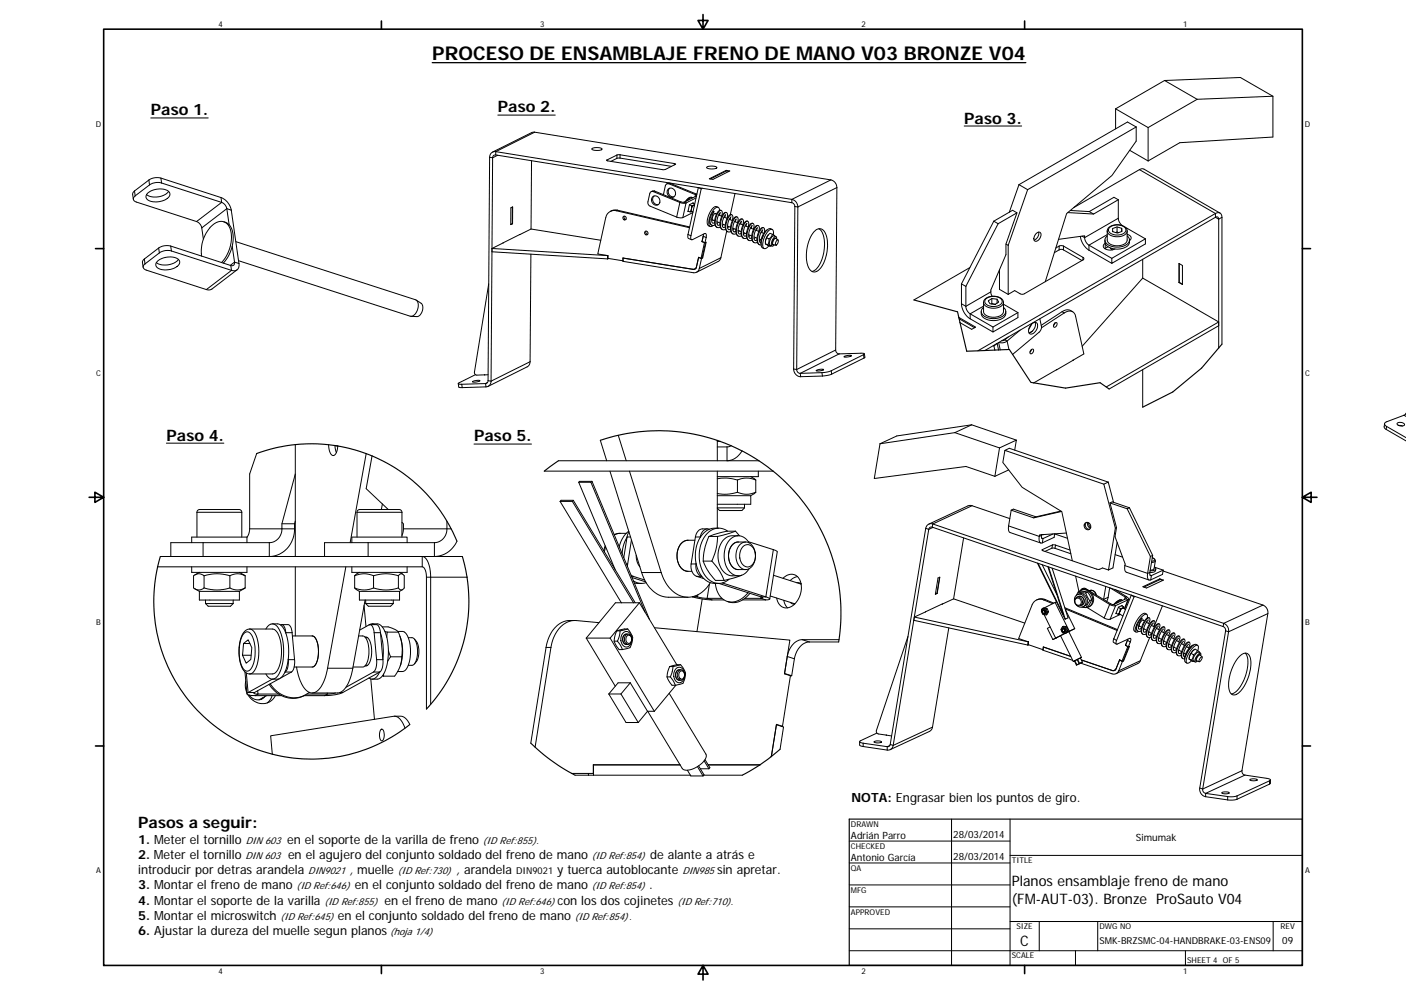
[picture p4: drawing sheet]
<svg xmlns="http://www.w3.org/2000/svg" width="594mm" height="420mm" viewBox="0 0 594 420" stroke-linecap="round" stroke-linejoin="round" font-family="sans-serif">
<defs><g id="words">
<text font-size="8" x="182.6" y="25.1">PROCESO DE ENSAMBLAJE FRENO DE MANO V03 BRONZE V04</text>
<g font-size="6.7">
<text x="210.3" y="47.5">Paso 2.</text>
<text x="63.7" y="48.7">Paso 1.</text>
<text x="407.4" y="52.2">Paso 3.</text>
<text x="70.3" y="186.1">Paso 4.</text>
<text x="200.3" y="186.4">Paso 5.</text>
<text x="58.4" y="349.6">Pasos a seguir:</text>
</g>
<g font-size="6.1">
<text x="427.5" y="374.3">Planos ensamblaje freno de mano</text>
<text x="427.5" y="381.6">(FM-AUT-03). Bronze ProSauto V04</text>
<text x="431.1" y="399.4">C</text>
</g>
<g font-size="5.6">
<text x="147.6" y="369.2">, muelle</text>
<text x="192.7" y="369.2">, arandela</text>
</g>
<g font-size="5.3">
<text x="359.8" y="338.8">NOTA: Engrasar bien los puntos de giro.</text>
<text x="58.4" y="356.4">1. Meter el tornillo</text>
<text x="121.4" y="356.4">en el soporte de la varilla de freno</text>
<text x="58.4" y="362.8">2. Meter el tornillo</text>
<text x="121.7" y="362.8">en el agujero del conjunto soldado del freno de mano</text>
<text x="274.7" y="362.8">de alante a atrás e</text>
<text x="58.4" y="369.2">introducir por detras arandela</text>
<text x="235.4" y="369.2">y tuerca autoblocante</text>
<text x="303" y="369.2">sin apretar.</text>
<text x="58.4" y="375.6">3. Montar el freno de mano</text>
<text x="149.9" y="375.6">en el conjunto soldado del freno de mano</text>
<text x="274.3" y="375.6">.</text>
<text x="58.4" y="382">4. Montar el soporte de la varilla</text>
<text x="162.4" y="382">en el freno de mano</text>
<text x="235.6" y="382">con los dos cojinetes</text>
<text x="58.4" y="388.4">5. Montar el microsw</text>
<text x="108.4" y="388.4">itch</text>
<text x="142.7" y="388.4">en el conjunto soldado del freno de mano</text>
<text x="58.4" y="394.8">6. Ajustar la dureza del muelle segun planos</text>
</g>
<g font-size="4.2">
<text x="402.8" y="353.7">28/03/2014</text>
<text x="103.8" y="356.4">DIN 603</text>
<text x="204.1" y="356.4">(ID Ref:855).</text>
<text x="359.5" y="354.3">Adrián Parro</text>
<text x="479.9" y="355.1">Simumak</text>
<text x="103.7" y="362.8">DIN 603</text>
<text x="250.1" y="362.8">(ID Ref:854)</text>
<text x="359.5" y="363.6">Antonio García</text>
<text x="402.8" y="363">28/03/2014</text>
<text x="130.3" y="369.2">DIN9021</text>
<text x="168.1" y="369.2">(ID Ref:730)</text>
<text x="288.3" y="369.2">DIN985</text>
<text x="125.3" y="375.6">(ID Ref:646)</text>
<text x="250.1" y="375.6">(ID Ref:854)</text>
<text x="137.1" y="382">(ID Ref:855)</text>
<text x="211.9" y="382">(ID Ref:646)</text>
<text x="286.3" y="382">(ID Ref:710).</text>
<text x="118.5" y="388.4">(ID Ref:645)</text>
<text x="242.9" y="388.4">(ID Ref:854).</text>
<text x="164.8" y="394.8">(hoja 1/4)</text>
<text x="541.8" y="398.7">09</text>
</g>
<g font-size="4">
<text x="218.1" y="369.2">DIN9021</text>
<text x="464.5" y="398.5">SMK-BRZSMC-04-HANDBRAKE-03-ENS09</text>
</g>
<g font-size="3.4">
<text x="92.3" y="11.3">4</text>
<text x="228.2" y="11.3">3</text>
<text x="364.1" y="11.3">2</text>
<text x="499.9" y="11.3">1</text>
<text x="40.4" y="53.7">D</text>
<text x="551.4" y="53.7">D</text>
<text x="40.6" y="158.7">C</text>
<text x="551.5" y="158.7">C</text>
<text x="40.6" y="263.7">B</text>
<text x="551.5" y="263.7">B</text>
<text x="359.5" y="349.1">DRAWN</text>
<text x="359.5" y="358.4">CHECKED</text>
<text x="427.5" y="364.4">TITLE</text>
<text x="40.6" y="368.7">A</text>
<text x="359.5" y="367.7">QA</text>
<text x="551.5" y="368.7">A</text>
<text x="359.5" y="376.9">MFG</text>
<text x="359.5" y="386.2">APPROVED</text>
<text x="429.4" y="392.4">SIZE</text>
<text x="464.5" y="392.4">DWG NO</text>
<text x="541.1" y="392.3">REV</text>
<text x="427.5" y="404.7">SCALE</text>
<text x="501.6" y="406.8">SHEET 4 OF 5</text>
<text x="92.3" y="411.1">4</text>
<text x="228.2" y="411.1">3</text>
<text x="364.1" y="411.1">2</text>
<text x="499.9" y="411.1">1</text>
</g>
</g></defs>
<g fill="none" stroke="#000" stroke-width=".42">
<path d="M492.1 34l32-1.3 13.7 7.9M492.1 34l13.7 7.9M492.1 34l-20.7 12M225.9 55.8l125.2 20.2M225.9 55.8l-16.4 8.2M225.9 55.8l-1.3 .2-16.5 8.2M471.4 46l13.7 7.9v14.1M471.4 46v8.4M480.1 53.6v6l-10.3 14.5-19.1 16.1-9 28.8M480.1 53.6l-3.7-2.1-45.9 26.5M480.1 53.6l-45.9 26.5M505.8 41.9l-20.7 12"/>
<path d="M537.8 40.6v17.3l-39.3 2.4-13.4 7.7M537.8 40.6l-32 1.3M62.9 76l.3 2.1M62.9 76l-6.1 4.6M63.2 78.1l-6.1 4.6M68 75.2l-2.5-.2-2.6 1M68 75.2l25.4 8.2M68 75.2l.3 2.1M68.3 77.3l-2.5-.2-2.6 1M68.3 77.3l25.4 8.2M206.9 66.4l1.2 .2M206.9 66.4l-.7 94.3"/>
<path d="M208.1 66.6l-.6 94.4M209.5 65.4a1.12 1.12 0 0 0-1.4 1.2M209.5 65.4l125.1 20.2M209.5 64l125.1 20.2M209.5 64a2.28 2.28 0 0 0-2.6 2.4M209.5 64v1.4M210.3 65.6l-2.2 1M224.6 67.9l-.2 28.8M250.1 62.8a4.6 4.6 0 0 1 4.3 .1 4.1 4.1 0 0 1-4.4-.1zM256.4 67.6l.4 .3 23.4 3.8 .9-.1 4.3-2.2-.4-.3M256.4 67.6v.2M260.7 66.9l-2.6 1.3"/>
<path d="M260.7 65.5l-4.3 2.1M260.7 65.5v1.4M262 66.8l21.7 3.5M262 66.8l-1.3 .1M262 65.4l23 3.7M262 65.4v1.4M262 65.4l-1.3 .1M282.4 79.8a1.97 1.97 0 0 1 2.9 .9 1.97 1.97 0 0 1-1.4 2.7 2.19 2.19 0 0 1-1.8-1.4 2.19 2.19 0 0 1 .3-2.2zM282.7 77.6a1.14 1.14 0 0 0-1.6 .8l-.8 3.8M282.7 77.6l11.2 4.6M283 79.5a2.12 2.12 0 0 0-.4 2.4 2.12 2.12 0 0 0 2.2 1.2M283.1 77.4l-.4 .2"/>
<path d="M283.1 77.4l-.7-.1-.7 .4M283.1 77.4l11.2 4.6M285 69.1v.5M296.3 79.7l-1.2-.5-4.4 19.8M296.3 79.7l-4.4 19.8M296.8 79.5l-.5 .2M298.6 70.6a4 4 0 0 1 4.3 .3 4.3 4.3 0 0 1-4.4-.2zM299.7 75.5l7.1-3.6 1.5 .3-7.1 3.6zM306.8 71.9v.4M307.9 72.5l-.8-.4-6.9 3.5M351.1 76a3.3 3.3 0 0 1 2.5 3.2M351.1 76l-16.5 8.2"/>
<path d="M353.6 79.2l-.5 68.6M353.6 79.2l-16.5 8.2M430.5 78l-4 11.6M430.5 78l3.7 2.1M477.3 63.5l7.8 4.5M481.5 71.6l-27.8 16.1M481.5 71.6l.9-.3 1 .1 32.1 18.6M481.5 71.6l32.1 18.5M56.8 80.6l-.8 1.3 .3 2.3M56.8 80.6l.3 2.1M57.1 82.7a1.39 1.39 0 0 0-.7 1.5 1.39 1.39 0 0 0 1.3 1.1l25.4 8.3M62.3 81.6a7.7 7.7 0 0 1 9.1-.6 2.19 2.19 0 0 1-1.5 3.3 7.3 7.3 0 0 1-8-.4 1.73 1.73 0 0 1 .4-2.3z"/>
<path d="M71.2 80.8a7.6 7.6 0 0 1-9.3 1.4M83.1 93.6l1.5 1.1 .7 1.5M85.3 96.2l.6 4.8M93.4 83.4l.3 2.1M93.4 83.4l2.6 1.9 1.1 1.7 .6 1.7M93.7 85.5l-10.6 8.1M93.7 85.5l1.3 .9 .8 1.7M94.5 93.6a6.4 6.4 0 0 1 4 7.5l-.3 2.2-.8 3-1.4 2.6-1.7 2.2M95.8 88.1l-10.5 8.1M95.8 88.1l1.9 .6M95.8 88.1l1 6.8M97.7 88.7l3.3 22.6"/>
<path d="M215.9 87.8l.7-.4v7.1l-.8 .3zM216.4 94.5h.2M216.5 87.4l-.1 7-.6 .3M219.6 99l.1 .1M219.7 99l-11.8 5.9M224.4 96.7l-4.7 2.4M224.4 96.7l29.4 4.8M260.4 89l30.9 7.2M260.4 89a3.7 3.7 0 0 0-4.5 2.9l-3.3 15.4 4.2 .6M260.9 88.8l30.5 7M260.9 88.8l-.5 .2M260.9 88.8l-1.7-.1-1.3 .6"/>
<path d="M263.8 91.3a.89 .89 0 0 0 .7 1.4M273 97.6a.88 .88 0 0 0 .7 1.4M275.8 83.1a1.94 1.94 0 0 1 2.9 1 1.94 1.94 0 0 1-1.7 2.5 2.19 2.19 0 0 1-1.2-3.5zM276.1 80.9a1.11 1.11 0 0 0-1.6 .8l-.7 3.5a1.67 1.67 0 0 0 .9 1.9l11.2 4.6M276.1 80.9l11.2 4.6M276.4 82.8a2.11 2.11 0 0 0-.4 2.4 2.11 2.11 0 0 0 2.2 1.2M276.6 80.7l-.5 .2M276.6 80.7l-1.5 .2M276.6 80.7l11.1 4.6M285.9 91.7l2.6 .2M287.3 85.5l-1.4 6.2M287.3 85.5l1.2 .3 1.4-.1"/>
<path d="M287.7 85.3l1.3 .1M287.7 85.3l-.4 .2M289 85.4l.9 .3M289.9 85.7l-1.4 6.2M290.7 99l1.2 .5M290.7 99l.1 1.6 1.4 .6M290.7 89.1l.9 .4M291.3 83.5l-1.7 1.6M291.3 86.5l.9 .3M291.9 99.5l-.1 .7a.69 .69 0 0 0 .1 .7 .69 .69 0 0 0 .7 .3l5.1-2.5a.8 .8 0 0 1 .8 .3 .8 .8 0 0 1-.1 1v.3M292.4 89.3l-.8 .2 .6-1.2v.9l.6 .3M292.5 83.4a1.95 1.95 0 0 0-2.5 1.5"/>
<path d="M292.7 83.5a1.65 1.65 0 0 0-2.1 1.1M292.7 85.8l.8 .3M292.7 89.8l-4.2 2.1M292.8 85.9l-1.5 .5-.6 2.9 .2-.1M293.5 86.3l-.5 .4a.65 .65 0 0 0-.8 .2 .65 .65 0 0 0 0 .8v.6l.5-1.3 .7-.4M293.9 82.2l.4 .3M293.9 82.2l-.2 .9M294.1 83.6l-4.2 2.1M294.2 82.8l-5.2 2.6M294.2 82.8h.1M294.3 82.7l-.1 .1M294.3 82h.1"/>
<path d="M294.3 82l-.4 .2M297.1 99.8l-.5 2.2 1.3 .5M297.1 99.8l-.5 2.2M297.1 99.8l1.3 .5M297.2 98.9l-.1 .9M300 92.5l.6-1.8 1.1-1.5-.4 1a3.2 3.2 0 0 0 0 4l.7-.2M300 92.5a2.4 2.4 0 0 0 .8 2.6M300 92.5a1.7 1.7 0 0 0 .1 2.1 1.7 1.7 0 0 0 2 .4M301 92.8l1 .4M302.1 90.1l.6 .3M302.5 90.3a1.77 1.77 0 0 0-1.6 2.3l.5 .4M302.9 93.6l1.3 .6"/>
<path d="M303.4 87.5a2.18 2.18 0 0 0-3.1 1.6 6.2 6.2 0 0 0-1 6.1l.8 .4M303.5 93.9l-.5 .5M303.7 90.8l1.3 .5M303.9 90.3l-.1 .5M304 88.9a1.08 1.08 0 0 0-.6-1.4 1.08 1.08 0 0 0-1.4 .5 7.6 7.6 0 0 0-2.1 7.5l.5 .2 1-.5M304.2 89.9l-.2 1M304.4 89.7a5 5 0 0 0-1 5.4l.8-.2M304.6 88.8a5.6 5.6 0 0 0-2.4 5.5l.3 1.2 .5 .5M304.9 91.3a1.44 1.44 0 0 0 .4-1.5 1.44 1.44 0 0 0-1.2-1l-1.1 1.1-.8 2a2.85 2.85 0 0 0 1.4 4.2l.8-.2M305.2 94.6l1.2 .5M305.7 94.8l-.5 .5M305.9 91.7l1.3 .5"/>
<path d="M306.4 90.8l-.1 1M306.7 90.7a5 5 0 0 0-1.1 5.4l.8-.3M306.9 89.7a5.5 5.5 0 0 0-2.5 5.1l.2 1.4 .7 .8M307.1 97.6l-2.5 11.2M307.1 92.2a1.44 1.44 0 0 0 .4-1.5 1.44 1.44 0 0 0-1.2-1l-1.2 1.3-.6 1.8a2.85 2.85 0 0 0 1.4 4.2l.7-.2M307.4 95.5l1.3 .5M307.9 95.7l-.5 .5M308.2 92.6l1.3 .6M308.7 91.8l-.2 .9M308.9 91.6a5 5 0 0 0-1 5.4l.8-.3M309.2 90.7a5.6 5.6 0 0 0-2.5 5.4l.3 1.2 .5 .6M309.4 93.1a1.43 1.43 0 0 0 .3-1.5 1.43 1.43 0 0 0-1.1-.9l-1 .9-.8 1.9a3.2 3.2 0 0 0 1.1 4.5l.9-.3"/>
<path d="M309.6 96.4l1.3 .5M310.2 96.6l-.5 .6M310.4 93.5l1.3 .6M310.6 81.7l-2 9M310.9 92.7l-.2 1M311.1 92.5a5.1 5.1 0 0 0-1 5.4l.8-.3M311.4 91.6a5.9 5.9 0 0 0-2.4 6l.7 1.2M311.6 94a1.46 1.46 0 0 0 .4-1.4 1.46 1.46 0 0 0-1.2-1l-1.2 1.3-.7 1.7a3.1 3.1 0 0 0 1.2 4.3l1-.2M311.9 97.3l1.3 .5M312.4 97.5l-.5 .6M312.6 94.4l1.3 .6M313.2 93.6l-.2 1"/>
<path d="M313.4 93.4a5 5 0 0 0-1.1 5.4l.8-.2M313.6 92.5a5.9 5.9 0 0 0-2.4 6l.8 1.2M313.9 95a1.48 1.48 0 0 0-.9-2.5l-.8 .8-.9 1.8a3.8 3.8 0 0 0 .7 4.6l1.3-.1M314.1 98.2l1.3 .5M314.7 98.4l-.5 .6M314.8 95.4l1.4 .5M315.4 94.5l-.2 1M315.6 94.3a5.2 5.2 0 0 0-1 5.4l.8-.2M315.8 93.4a5.9 5.9 0 0 0-2.4 6l.8 1.2M316.1 95.9a1.46 1.46 0 0 0-.8-2.5l-1 .9-.8 1.9a3.4 3.4 0 0 0 .9 4.5l1.1-.2M316.4 99.1l1.2 .6M316.9 99.3l-.5 .6"/>
<path d="M317.1 96.3l1.3 .5M317.6 95.4l-.2 1M317.9 95.2a5.2 5.2 0 0 0-1.1 5.4l.8-.2M318.1 94.3a5.9 5.9 0 0 0-2.4 6l.7 1.2M318.3 96.8a1.45 1.45 0 0 0 .4-1.5 1.45 1.45 0 0 0-1.2-1l-1 1-.8 2.1a3 3 0 0 0 1.2 4.2l.9-.2M319.3 97.2l1.3 .5a1.45 1.45 0 0 0 .3-1.5 1.45 1.45 0 0 0-1.2-1l-.9 1-.9 1.9a3.4 3.4 0 0 0 1 4.4l1.1-.2M319.9 96.3l-.2 1M320.1 96.1a5 5 0 0 0-1 5.5l.8-.3M320.3 95.2a5.9 5.9 0 0 0-2.4 6l.8 1.2M321.6 98.1l1.1 .5M322.1 97.2l-.2 1.1M322.3 97v.1a5 5 0 0 0-1 5.4h.2"/>
<path d="M322.6 96.1a5.9 5.9 0 0 0-2.5 6l.8 1.3M322.6 99.3l-.6 1.5M322.9 98.2l.2-.7a1.05 1.05 0 0 0-.8-1.4 1.05 1.05 0 0 0-1.3 .9 5.5 5.5 0 0 0-.4 6.2l1 .3M324.2 97.1l-1.2 1-1 1.7-.5 1.7 .1 1.6M324.7 99.1l-.9 1.5-.4 1.7M326.2 96.9a2.54 2.54 0 0 0-3.4 2l-1.2 3.6a1.86 1.86 0 0 0 1.3 2.5M326.4 98.9l-1.5 2M326.4 98.9l-1-.4-1.5 2M326.4 98.9l1 .8M326.8 99.2v-.5a1.24 1.24 0 0 0-.1-1.3 1.24 1.24 0 0 0-1.3-.5 7.7 7.7 0 0 0-2.8 7.9 1.63 1.63 0 0 0 2.3-1M327.9 99.9l-.9-.3a3.2 3.2 0 0 0-1.6 4l.8 .3M334.6 85.6a1.7 1.7 0 0 1 1.2 1.6"/>
<path d="M334.6 84.2v1.4M334.6 84.2a3.2 3.2 0 0 1 2.5 3.2M335.8 87.2l-.5 68.6M335.8 87.2l1.3 .2M337.1 87.4l-.5 68.6M344 97.8a2.71 2.71 0 0 1 2.9-1.1 2.71 2.71 0 0 1 2.1 2.3 16.1 16.1 0 0 1-3.2 15.1 2.56 2.56 0 0 1-4.3-1.5 16.7 16.7 0 0 1 2.5-14.8zM346 96.6a9 9 0 0 1 2.2 8.9 11.1 11.1 0 0 1-4.8 9.1h-.3M419.9 93.4l-13.7 26.5M419.9 93.4l1.8 1.1M419.9 93.4l8-4.6 1.8 1.1-4.7 13.2v4.4l-6.4 15v.8M421.7 94.5l-13.6 26.4M429.7 89.9l-8 4.6"/>
<path d="M434.2 80.1l-8.2 23.5M437.7 98.7a1.19 1.19 0 0 1 1.8-.5 1.19 1.19 0 0 1 .2 1.8l-.3 .6a1.32 1.32 0 0 1-1.1 1.2 1.32 1.32 0 0 1-1.4-.7l.1-1.2zM438.9 98v1.1l-.6 1.2-1.4 1.1M456.5 99.8l.5 1.9 .7 1.5 2.4 2.4M457.2 99.7l1.1 .7M460.2 89.3l1.9 1.1M467.8 99.1l-7.7 4.4v2.1M467.8 99.6a2.3 2.3 0 0 0-.8 2.5 2.3 2.3 0 0 0 2 1.7 6.7 6.7 0 0 0 8.1-1.8 1.97 1.97 0 0 0-.8-2.4M467.8 97.5a4.3 4.3 0 0 0 5.5 2.4l.4-.1a2.82 2.82 0 0 0 2.6-2.3M467.8 97.5a4.4 4.4 0 0 1 6.1-2.3l1 .4a2.34 2.34 0 0 1 1.4 1.9M467.8 97.5v3.8a4.3 4.3 0 0 0 5.5 2.4l.4-.1a2.82 2.82 0 0 0 2.6-2.3v-3.8M468.8 96.2a4.8 4.8 0 0 1 6.9 .6 2.92 2.92 0 0 1-3.8 2.5l-1.3-.2a1.96 1.96 0 0 1-1.8-2.9z"/>
<path d="M470.1 96.5l1.9-.7 2 .6v1.3l-1.9 .7-2-.6zM472 97.9l.6 .4M472 97.9l-.5 .3M472 95.8v2.1M472.5 84.3l-1.8-1-10.5 6-8-.4M472.5 92.2l-14.2 8.2M472.5 92.2l.4 1.5 1.4 1.6M472.5 84.3l-10.4 6.1-10.9-.6M472.5 84.3v7.9M474 96.4v1.4M475.5 96l8.5 4.9M476.3 99a1.43 1.43 0 0 1 1.5 .9 1.43 1.43 0 0 1-.6 1.7"/>
<path d="M513.6 90.1a1.69 1.69 0 0 1 1.9-.1 1.69 1.69 0 0 1 .8 1.8M513.6 91.8l-97.5 56.2M513.6 90.1l-100.4 58M513.6 90.1v1.7M513.6 91.8l1.3 .7M513.6 91.8a.83 .83 0 0 1 .9-.2 .83 .83 0 0 1 .4 .9M514.9 92.5v54.4M516.3 91.8l-1.4 .7M516.3 91.8v53.5M61 109.4l.3 2M61 109.4l-.8 1.2 .3 2.3M61.3 111.4a1.38 1.38 0 0 0-.8 1.6 1.38 1.38 0 0 0 1.3 1.1l25.4 8.2"/>
<path d="M66.5 110.4a7.6 7.6 0 0 1 9.1-.7 2.21 2.21 0 0 1-1.5 3.3 7.2 7.2 0 0 1-8-.4 1.72 1.72 0 0 1 .4-2.2zM67 104.8l-6 4.6M67 104.8l.3 2M67.3 106.8l-6 4.6M72.1 103.9l.3 2.1M72.1 103.9l-2.8-.1-2.3 1M72.1 103.9l25.4 8.2M72.4 106l25.4 8.2M72.4 106l-2.4-.2-2.7 1M75.4 109.5a7.5 7.5 0 0 1-9.3 1.4M85.2 108.2a14.2 14.2 0 0 1 6.7-14.4 4.2 4.2 0 0 1 5.6 3.8 15.6 15.6 0 0 1-3.9 13.3M97.5 112.1l.3 2.1"/>
<path d="M97.8 114.2l-10.6 8.1M98.1 103.9l1 6.8M99.1 110.7l1.9 .6M99.1 110.7l-1.8 1.4M99.1 110.7a1.15 1.15 0 0 1-.3 1.2 1.15 1.15 0 0 1-1.3 .2M99.6 102l75.9 24.6a4.1 4.1 0 0 1 0 5.9 2.17 2.17 0 0 1-2.2 1l-72.5-23.4M100.2 113.9l-10.9 8.3-1 .2-1.1-.1M101 111.3a2.31 2.31 0 0 1-.6 2.5 2.31 2.31 0 0 1-2.6 .4M206.5 119.9l-6 37.3a1.07 1.07 0 0 0 .9 1.2l3.4-.1M207.9 104.9l48.9 3M207.9 104.9v1.4l48.9 3M224.3 107.3l-.3 45.4"/>
<path d="M256.8 107.9v1.4M256.8 107.9v1.2l6.4 1M257.1 109.2l-.3 .1M263.2 109l29.8 4.8M263.2 109v1.1M263.2 109v1.4l29.8 4.8a2.15 2.15 0 0 0 2.5-1.8M263.2 110.1h.1M293.1 113.7l-.1 .1M294.1 113.3l-.6 .3M295.2 108.7l-1 4.4-.5 .5-.7 .2M295.2 108.7l1.2 .5M295.2 108.6l1 .5"/>
<path d="M295.2 108.6l-.9 3.9a1.39 1.39 0 0 1-1.6 1.2M295.2 108.7h.1M296.4 109.2l-.9 4.2M296.6 102l1.1 .4M296.6 108.8l.3 .1M296.7 108.8l-.5 .3M296.7 102h-.1M297.7 102.4l-1.5 6.7M297.7 102.4h.1M297.9 102.5l.5-.3-1.5 6.7-.5 .3M298.1 102.4l-1.4 6.4M298.4 100.3l-.5 2.2"/>
<path d="M304.6 108.8l-9.1 4.6M304.6 108.8l-.5 1-.7 .6-9.1 4.6M318.6 100l1.3 .6M319.1 100.3l-.5 .5M320.8 100.9l.8 .4M321.4 101.2l-.5 .5M323.4 103l2 1M323.4 103l1 .4M323.9 100.5l-.4 1.1-.1 1.4M323.9 100.5l1 .4M324.4 103.4l1 .6M324.9 100.9l-.5 2.5"/>
<path d="M325.7 103.7l-.3 .3M326.7 103.4l1.1 .1M327.8 100.6a1.75 1.75 0 0 0-1.1 2.7M327.8 100.7a2 2 0 0 0-1.1 2.7M327.8 100.7l.9 .6M328.1 100.9a.67 .67 0 0 0-.3-1 .67 .67 0 0 0-.9 .5l-.9 2.2a.78 .78 0 0 0-.1 .8 .78 .78 0 0 0 .7 .5l.5-.5M328.3 101.5l.2-.2a1.4 1.4 0 0 1-.8 2.2v-1zM406.2 119.9l1.9 1M406.2 119.9v8.4M409.8 113l-23.6 13.7M422.3 113.9v8.3l3.7 2.1M425 103.1l1 .5"/>
<path d="M426 103.6v20.7M447.5 105.5l.9-.2 .9 .2M447.5 105.5l-2 1.2M447.5 103.9h1.8M447.5 103.9l-1.4 .8M447.5 103.9v1.6M449.3 103.9l8.3 4.8M449.3 103.9v1.6M449.3 105.5l7.9 4.5M457.6 108.7a.56 .56 0 0 1 .4 .5 .56 .56 0 0 1-.4 .5M457.6 109.7l-24.9 14.4h-1.5l-2.5-1.4-2.7 1.6M457.6 108.7v1"/>
<path d="M458.3 100.4v-.8l-11 1.5M458.3 100.4l.4 1.6 1.2 1.4 9.9 5.7M460.1 105.6l9.7 5.6M466.9 101.3a3.7 3.7 0 0 0 4.1 3.8 5.5 5.5 0 0 0 6.2-2.6v-1.2M467 102.8a1.38 1.38 0 0 0-.8 1.6 1.38 1.38 0 0 0 1.5 1l1.5 .2 1.9-.5M467 102.9v2M467 104.9l-.2 .1M468.2 104.2l-1.2 .7M469.2 104.7l.8 .8M469.5 104.8v.3M477.2 101.5l.1 .1M482.8 117.4l-25.5 28.8"/>
<path d="M482.8 109.5v7.9M482.8 117.4l9.3 5.3M484 100.9l-14.2 8.2M484 100.9v2.1l-14.2 8.2v-2.1M498.2 111.3l1.4 .8v8l-1.4-.8zM498.3 111.3v7.9M498.3 119.2l1.3 .8M498.3 119.2l-.1 .1M175.8 126.7l2.2 1.4a3.7 3.7 0 0 1-1.9 5.6l-2.5-.1M405.1 134l7.1 4.1-1.6 1-5-2.9M405.3 134.6l6.5 3.8M406.2 128.3l.2 1.4 1.1 2.4 .9 1.3 1.5 1.2"/>
<path d="M406.2 128.3l1.9 1M408.1 129.3l.4 1.7 .9 1.1 10.2 6M408.1 120.9v8.4M409.9 134.6l9.7 5.6M414.6 131.5a3.7 3.7 0 0 0 4.1 3.8 5.5 5.5 0 0 0 6.2-2.6l.1-1.2M415.6 129.3l-5.7 3.2v2.1M415.6 127.7v3.8a4.5 4.5 0 0 0 5.9 2.3 2.88 2.88 0 0 0 2.5-2.3v-3.8M415.6 127.7a4.5 4.5 0 0 0 5.9 2.3 2.88 2.88 0 0 0 2.5-2.3M415.6 127.7a4.4 4.4 0 0 1 6.1-2.4l.9 .5a2.31 2.31 0 0 1 1.4 1.9M415.6 129.8a2.3 2.3 0 0 0-.9 2.5 2.3 2.3 0 0 0 2 1.7 6.7 6.7 0 0 0 8.2-1.8 2.01 2.01 0 0 0-.9-2.4M416.6 126.2a5 5 0 0 1 6.8 .6 2.42 2.42 0 0 1-3 2.6h-1.4a2.46 2.46 0 0 1-2.8-2.7zM417.6 127l1.5-.9 2.2 .2 .7 1.3-1.5 .9-2.2-.2z"/>
<path d="M418.6 123.3l-10.5 6M418.6 123.3l.6 1.8M419.1 126.1v2.1l1.5 .3M419.1 128.2l-.2 .2M421.3 126.3v1.7M424 128.5l6.1 3.5M430.1 132l-10.5 6.1M430.1 132v2.1l-10.5 6.1v-2.1M431.1 139.4l-5.8 4.8-1.8 .6-1.4-.2M435.9 136.8l-1.2 2.2M436 136.7a1.42 1.42 0 0 1 2-.4 1.42 1.42 0 0 1 .3 2.1l-.7 1.4a1.65 1.65 0 0 1-1.3 1.2 1.65 1.65 0 0 1-1.6-.7l.2-2zM436.3 139.7l-1.2 .8"/>
<path d="M437.3 136.1a3.7 3.7 0 0 1-2.5 4.5M439.3 134.6l.8 3.8-.9 1.7-11.3 9.6M445.7 136.4a.64 .64 0 0 1 1 0 .64 .64 0 0 1-.2 1 .77 .77 0 0 1-1.2 .7 .77 .77 0 0 1 .1-1.3zM445.7 136.4l-.6 1.1M448.8 131.6a3.5 3.5 0 0 1 4.4 0M448.8 131.6l.9 .5M448.8 131.6l-8.9 5.8M449.7 132.1a2.79 2.79 0 0 1 2.8-.7 2.79 2.79 0 0 1 2 2.1l3.5 16-11.5 6.6M449.7 132.1l-9.6 6.3M491.9 122.7l13.9 8M505.8 130.7l9.1 5.3M505.8 130.6v.1"/>
<path d="M200.9 158.2l-7.3 3.8 1.5 .3M206.2 158.2l-1.4 .1M224 152.7l-16.5 8.3M224 152.7a2.38 2.38 0 0 1-1.3 2.2l-16.5 8.3M335.3 155.8a3.2 3.2 0 0 0 3 3.3M335.3 155.8l1.3 .2M336.6 156a1.61 1.61 0 0 0 1.5 1.7M338.1 157.7l.2 1.4M344.9 156.4l1.5-.4 1.6 .1a3.6 3.6 0 0 1-3.1 .3zM347.3 157.4l-9.2 .3M347.3 157.4l.2 1.4M347.5 158.8l-9.2 .3"/>
<path d="M351.2 156.6l-3.9 .8M351.2 156.6l.2 1.4M351.4 158l-3.9 .8M353.1 147.8a1.66 1.66 0 0 0 1.5 1.6M353.1 147.8l-16.5 8.2M354.6 149.4l9.5-.3 1.1 .3-.3 .4M354.6 149.4l-16.5 8.3M356.6 150.6l1.6-.5h1.5a3.6 3.6 0 0 1-3.1 .5zM364.9 149.8l-13.7 6.8M364.9 149.8l.2 1.4M365.1 151.2l-13.7 6.8M365.2 149.4l.2 1.5-.3 .3"/>
<path d="M419.7 146l.3 .1 .3 1.7M420 146.1l1.3-1.1 .6 2.8M422 144.6l.6 3.1M424.6 143.5l-1.3 .4M424.6 143.5l.9 .5 .8 3.6M426.1 142.2l-1.5 1.3M435.6 147.8a.66 .66 0 0 1 1.1-.2 .66 .66 0 0 1-.1 1l-.2 .2a.73 .73 0 0 1-1.1 .4 .73 .73 0 0 1 .2-1.2zM435.8 147.6l-.6 1.1M446.5 156.1h.1M446.5 156.1l-9.7 5.6M453.4 152.1v.1M453.4 152.1h.1"/>
<path d="M482.8 156.1v15.8M193.6 162l.3 1.5 1.4 .2M195.1 162.3l.2 1.4M199.7 161.1l1.5-.4 1.6 .1a4.1 4.1 0 0 1-3.2 .4zM205.2 162l-10.1 .3M205.2 162l.2 1.4M205.4 163.4l-10.1 .3M205.9 161.5l-.7 .5M206.2 160.7l1.3 .3M206.2 160.7l-.2 .8-.8 .5M207.5 161a2.29 2.29 0 0 1-2.1 2.4M410.6 179.4l-31.7 4.7-7.1 3.3"/>
<path d="M410.6 179.4l-7.1 3.3M410.6 179.4l18.8 6.4M467.4 163.4l47.5-27.4v1.5l-46.3 26.8M585 178.9l-.2 1.4 .9 1M590.4 178.7a1.99 1.99 0 0 1 3 .8 2.1 2.1 0 0 1-3.1-.7zM591 179.7l1.6 .2M593.2 175.3l.9 .6M593.2 175.3l-7.4 2.8a.98 .98 0 0 0-.8 1 .98 .98 0 0 0 .9 1M594.1 174.5l-.9 .8M108.5 191.5l-3 8.7v23.1M124.8 187.7v47.3M138.8 187.8l.5 2.9a1.53 1.53 0 0 0 2.1 1.4l.9-1.4 .4-2.4"/>
<path d="M141.5 188.2l.6 2.9M154.7 191.6l-6.8 37.6M157.2 192.5l-2.5 13.9 9.4 8.8M230 198.9h96.6M236 194.6h84.6M253.7 185.9l2.6 8.7M257.7 198.9l13.4 42.9M261.2 183.8l3.4 10.8M266 198.9l13.4 42.9M303.1 188.7h4.1M303.1 186.4h1.2M303.1 186v8.6"/>
<path d="M303.1 198.9v24.1M307.2 188.7v5.9a7.5 7.5 0 0 0 6.3-4.2M308.9 188.2l-1.7 .5M320.4 198.9v2.4h-17.3M371.8 187.4l-2.4 14.7 38.8-5.1 12.2 4.1M403.5 182.7l-31.7 4.7M403.5 182.7l18.8 6.4M422.3 189.1l-1.9 12M422.3 189.1l7.1-3.3-.7 4.3M424.6 190.2l-.9 5.1 8.2 10.5 16.7 10.2 4.5 20.8M426.2 198.4l-5.8 2.7M585.7 181.3l8.4 4.9"/>
<path d="M585.9 180.1l8.2 4.7M585.9 180.1l-.2 1.2M83.2 216.3a2.2 2.2 0 0 1 2.9-1.1h11.1a7.9 7.9 0 0 1 4.7 .4l.3 .7M83.2 216.3h19M83.2 216.3v10.5M102.2 216.3v10.5M124.8 200.2l-5.7 21v2.1a5.6 5.6 0 0 1-5.3 5.9M150.8 216.3a2.22 2.22 0 0 1 3-1.1h11.1a8 8 0 0 1 4.7 .4l.2 .7M150.8 216.3h19M150.8 216.3v10.5M161.6 212.8l-.5 2.4M169.8 216.3v10.5"/>
<path d="M236.7 211.7l.4-.4h5.1l26.2 43.2M236.7 211.7l25.8 42.8M241.8 211.7l25.9 42.8M242.2 211.3l-.4 .4h-5.1M244.5 203.6l15.4 36.9M244.5 203.6h5.2l22.8 54.8M250.1 203.3h-5.1l-.5 .3M250.1 203.3l-.4 .3M250.1 203.3l24.3 58.3M303.1 202.2a17 17 0 0 1 8.5 .5M303.1 209.3h14.1v3.6h-14.1M303.1 214.5h11.5"/>
<path d="M311.6 207.9a9.1 9.1 0 0 0 7.7 0M311.6 202.7v5.2M311.6 207.9a16.1 16.1 0 0 1-8.5 .5M311.6 202.7a9.5 9.5 0 0 1 7.7 0M314.6 212.9v1.6M314.6 214.5l-1.1 1.1h-9.5l-.9-1M317.2 201.3l2.1 1.4M319.3 207.9l-2.1 1.4M319.3 202.7v5.2M410.7 213.6l-16.6 7.7M410.7 213.6h-1.7l-16.5 7.7M410.7 213.6l16 5.4"/>
<path d="M427.3 215.4l9.4 3.3 11.8-2.7M427.3 215.4l.9-.4 9.5 3.2 10.6-2.4M427.3 215.4l-1.1 6.7M437.7 218.2l-1 .5M466.4 204.4l4.9 18.6M468.3 203.6l-41.8-14.3-1.9 .9 41.8 14.2M468.3 203.6l2.2 8.5M468.3 203.6l-1.9 .8M469 212.4l1-.5 7.2 2.5M469 212.4l2.8 10.4M469 212.4l7.3 2.4M476.3 214.8l9.8 20.2"/>
<path d="M477.2 214.4l9.8 20.1M477.2 214.4l-.9 .4M66.6 239.4h111.8M67.7 235h127.7M81 239.4v2.3h23.3v-2.3M81 229.2v-2.4h23.3v2.4M85.8 229.2v5.8M105.5 223.3h19M105.5 223.3l-.4 2.2-.8 1.4M113.8 229.2h-41.6v5.8M119.1 221.2h5.4M124.5 223.3a11.2 11.2 0 0 1-10.7 11.7v-5.8"/>
<path d="M124.8 220l-.3 3.3M124.8 239.4v29.1M146.1 239.4l-7.7 42.8a14 14 0 0 1-5.2 10.1 4.3 4.3 0 0 1-5.4-2.9l-1.7-4.2-.8-3.5M148.7 239.4v2.3h23.3v-2.3M148.7 229.2v-2.4h23.3v2.4M155.5 229.2v5.8M169.8 220.6l.7 .6v2.1M170.5 223.3h20.1M170.5 223.3l-.7 2.8M178.4 239.4l.8 .4 .6 1.2 .4 2.7M178.4 239.4v-4.4a5 5 0 0 1 3.2 4.8l.4 3.2v54.4M183.6 229.2h-46.5v5.8"/>
<path d="M188.8 220.1v3.2a5.6 5.6 0 0 1-5.2 5.9M193.1 228.5a10.7 10.7 0 0 1-9.5 6.5v-5.8M255.7 230.4l-.6 2.2M255.9 230.9l-.5 2.2M259.5 225.9l2.5-.7zM262 225.2h2.6M264.7 238.1h.5M264.9 226.9l-1.4 3.2-.6 3.7M265 226.8h1.4M265 226.8l-1.4 8.7M265.2 238.1l-.1 1.1M265.7 224.3a11.1 11.1 0 0 0-4 6.6"/>
<path d="M265.8 224.6l-.8 2.2M266.8 228l-1.6 10.1M268.8 234.5l.4 2.7 1.2 2.2M292 238.1h2.1M292 238.1a4.6 4.6 0 0 0 2.4 5.3M293.6 228.1h-2.9a6 6 0 0 0-4.6 7.2 5.6 5.6 0 0 0 4.6 6h1.6M293.8 226.8h2.1M293.8 226.8l-1.8 11.3M294.1 238.1a4.6 4.6 0 0 0 2.3 5.3M294.1 238v.1M295.9 226.8v.1M297.1 236.9a23.7 23.7 0 0 0 5.2 8.2h3.6"/>
<path d="M297.1 236.9h3.7M298.9 223.3h-2a3.6 3.6 0 0 0-3.1 3.5M299.5 226.5a25 25 0 0 0-2.4 10.4M299.5 226.5h3.7M299.7 223.5a3.2 3.2 0 0 0-3.8 3.3M300.8 236.9a22.4 22.4 0 0 1 5.1 8.2M303.2 226.5a25 25 0 0 1-2.4 10.4M303.7 223a8.7 8.7 0 0 0-9.3 7.3 13.8 13.8 0 0 0 4.3 15l2.2 .9 2.8 .2M307.4 224.3a6.9 6.9 0 0 0-10.4 3.6 14.3 14.3 0 0 0 3.3 17.4 6.2 6.2 0 0 0 7.8-.7M310.8 224.3l1.7 2M310.8 224.3l-7.6 2.2M310.8 224.3h-3.7l-7.6 2.2"/>
<path d="M311.9 226.2h-2.5a7.3 7.3 0 0 0-6 7.8 8.2 8.2 0 0 0 5.5 9.1h3M312.6 230a3.5 3.5 0 0 1 3.7-.9 3.5 3.5 0 0 1 2.4 2.8 6.6 6.6 0 0 1-2.9 8.5 4.5 4.5 0 0 1-4.8-4.8v-.6a7.1 7.1 0 0 1 1.6-5zM314.1 230.7a3 3 0 0 1 3.1-.4 3 3 0 0 1 1.8 2.7 4.7 4.7 0 0 1-3.3 6.4 5.2 5.2 0 0 1-2.2-8zM315.1 228.9h-3.1a5.6 5.6 0 0 0-4 7.5 4.6 4.6 0 0 0 4 4.1h3.1M316.2 228.7l10.6 3.4M316.5 229.2a5.1 5.1 0 0 0-4.9-3 5.1 5.1 0 0 0-4.5 3.6 10.3 10.3 0 0 0 2.7 12.8 4.9 4.9 0 0 0 6.7-2.4M326.8 232.1l1.6 .9-3.2 19.9M326.8 232.1l-3.2 19.9M391.2 223.1l1.2 .4M391.2 223.1l-15.1 91.2M392.4 223.5l-15 91.3M393.9 222.6a1.08 1.08 0 0 0-1.5 .9"/>
<path d="M393.9 222.6l122.9 42M394.1 221.3a2.25 2.25 0 0 0-2.9 1.8M394.1 221.3l-.2 1.3M394.1 221.3l122.9 41.9M394.2 222.7l-1.8 .8M407.2 227.1l-4.3 25.8M426.2 222.1l12.9 4.4M426.2 222.1v1.8l.6 1 13 4.4M438.3 237.8l11.8 23.7M438.6 237.9l10.7 21.6-6.5-20.2M439.1 226.5l-.1 .9a1.28 1.28 0 0 0 .1 1.3 1.28 1.28 0 0 0 1.3 .5M440.1 226l-1 .5"/>
<path d="M440.1 225.8v.2M440.2 227.2l.5 .2-.3 1.8M440.3 225.8h.1M440.4 238.5l6.1 12.5M440.4 232.1v.3M440.4 232.1l-.1 .2 .5 .3 22.6 7.7 1.1 .1 1.4-.6 2.5 .9M441.1 225.7l-1 .1M443 239.4l7.1 22.1 1.2-.6-6.7-21M444.5 231.5h1.3M444.5 231.5l-3 1.4M444.7 230.1l1.3 .1M444.7 230.1l-.2 1.4"/>
<path d="M444.7 230.1l-4.3 2M445 225.5l-4.3 1.9a.8 .8 0 0 1-.8-.4 .8 .8 0 0 1 .2-1M445.8 231.5l6.7 2.3M446 230.2l-.2 1.3M446 230.2l6.1 2.1M450.6 225.1l-11.4 .7-.1 .7M451.1 227.3l-5.5-1.8-.2 1.4-5 2.3M458.5 220.9a1.49 1.49 0 0 1 2.3 .8 1.49 1.49 0 0 1-1.6 1.9 1.75 1.75 0 0 1-.7-2.7zM459.1 220.6a1.67 1.67 0 0 0-.3 1.9 1.67 1.67 0 0 0 1.6 1M459.7 220.6a1.75 1.75 0 0 0 1 2.4M460 220.8l.2 1 .7 .9M471.2 234.2l3.1 1.1"/>
<path d="M471.3 223l-2.9 17.7M471.8 222.8l-.7 3.8 4.3 11.6-.1 .6M471.8 222.8l-.5 .2M472 229.1l-1.7 10.7-1.9 .9M475.3 238.8l9.6 3.3M475.3 238.8l-.1 .9a1.79 1.79 0 0 0 .7 1.9l9.6 3.3M486.1 235l-1.2 7.1M486.9 235.5a.72 .72 0 0 1 .9 .5 .72 .72 0 0 1-.6 .9l-.6 .1M486.9 235.5l.9 .5 .4 .9M487 234.5l-.9 .5M487 234.5l-1.1 7.2M487.8 239.4a.88 .88 0 0 1 .5 1.1 .88 .88 0 0 1-1.2 .5l-1.1 .1"/>
<path d="M488 239.6l3.5 1.1M488.2 236.9l-.7 3.5-1.5 .4M488.2 236.9l-.5 .4-1.2 .2M82.3 248.6l1.9 1.1M84.2 249.7h16.9v3.7h-16.9zM84.2 241.7l-1.9 1.1M86.2 243.1a3.3 3.3 0 0 0-4.4 0v5.2a3.3 3.3 0 0 0 4.4 0M86.2 243.1v5.2M86.2 243.1a17.5 17.5 0 0 1 10.9 0M86.2 248.3a17.5 17.5 0 0 0 10.9 0M86.8 254.9l1.2 1.1h9.4l1.1-1.1M86.8 254.9h11.7"/>
<path d="M86.8 253.4v1.5M97.1 243.1a6.4 6.4 0 0 1 6.5 0M97.1 248.3a6.4 6.4 0 0 0 6.5 0M97.1 243.1v5.2M98.5 253.4v1.5M101.1 241.7l2.5 1.4M103.6 248.3l-2.5 1.4M103.6 243.1v5.2M149.9 243.1v5.2M149.9 243.1a9.6 9.6 0 0 1 7.9 0M149.9 248.3a9.6 9.6 0 0 0 7.9 0M149.9 248.3l2 1.4"/>
<path d="M151.9 241.7l-2 1.4M151.9 249.7h16.9v3.7h-16.9zM153.8 255.7l.8 8.9M154.3 253.4l-5.2 28.8M154.5 254.9l1.1 1.1h9.5l1.1-1.1M154.5 254.9h11.7M154.5 253.4v1.5M157.8 243.1v5.2M157.8 248.3a16.3 16.3 0 0 0 10.5 0M157.8 243.1a16.3 16.3 0 0 1 10.5 0M166.2 253.4v1.5M168.3 243.1v5.2"/>
<path d="M168.3 243.1a1.32 1.32 0 0 1 1.3-.8 1.32 1.32 0 0 1 1.2 .8v5.2a1.32 1.32 0 0 1-1.2 .8 1.32 1.32 0 0 1-1.3-.8M168.8 241.7l1.3 .7M170.1 249l-1.3 .7M180.2 243.7h17.1M180.2 243.7v55.7M266.6 242.8l.9 .6M266.8 243.4h.7M267.1 243.9l5.7 1.8M267.5 243.4l4.9 1.5M267.6 245.3a6 6 0 0 0 5.4 .7M268 246.2l3.1 .2M270.2 254.5h-10.2l-12.3 15"/>
<path d="M270.2 254.5l-12.4 15M270.2 254.5l15.8 26.2M271.1 241.8a13 13 0 0 0 11.3 10.4h8.3M271.1 241.8h8.3M279.4 241.8a13 13 0 0 0 11.3 10.4 11.3 11.3 0 0 0 9.4-6.2M292.6 252h.1M292.7 252h2M292.7 252l4 .9 4.1 .4M293.7 251.7l1 .3M294.4 243.4h2M294.4 243.4l3 .9M294.7 252l4.1 .7"/>
<path d="M294.8 251.2l-.1 .8M296.4 243.4h.1M296.7 252.9l-2.2 13.8M298.8 252.7l2 .6M298.8 252.7h6.2M299.8 246.6l-1 6.1M300.8 253.3h5.1M302.3 246.4a7.4 7.4 0 0 0 7.5 7.8 9.7 9.7 0 0 0 6.3-3.9M303.8 246.4l17.7 5.6M305.2 246.2l18.4 5.8M313.4 242.9l-7.5 2.2M313.7 253.3h9.8"/>
<path d="M314.7 252.7h6.8M316.9 250.5a8.3 8.3 0 0 1-9.6 3.5M321.5 252.7l2 .6M321.5 252l.9 .5-.9 .2M321.5 252h2.1M321.6 252.1l-.1 .6M323.6 252l1.6 .8a.58 .58 0 0 1-.3 .5 .58 .58 0 0 1-.7 0h-.7M325.5 251.7l10.3 3.3M326.8 242.9l11.7 3.8M330.8 244.2a4.3 4.3 0 0 1 5.1-1.4 4.3 4.3 0 0 1 2.7 4.6 8.7 8.7 0 0 1-5.9 9.3 4.3 4.3 0 0 1-4.5-4.2M331.2 253.5l.5 1.6 1 1.6M334 254.4l.8 .6 .9 .1"/>
<path d="M335.6 254.9l.2 .2M336.6 246l1.8 .5M337 243.5l-1.4 .4-1.7 1.3M338.5 246.5l-.3 .1M391 258.4h.1M391.1 258.4l-4.8 2.2M395.8 250.5l.2 .1M396.3 244.1l.8-.4-1.1 6.9-.8 .3zM397 243.8l-1.1 6.7-.6 .3M398.1 255.1h.1M398.2 255.1l-7.2 3.3M402.9 252.9l30.1 10.2"/>
<path d="M402.9 252.9l-4.7 2.2M440.6 257a1.58 1.58 0 0 0-.3 1.9 1.58 1.58 0 0 0 1.7 .8M440.6 257l-.6 .3 .2 .3M440.7 256.9l1.3 .2M440.7 256.9l-.1 .1M440.7 256.9h1.6M440.7 257.7a.74 .74 0 0 1 1.1 .3 .74 .74 0 0 1-.4 1.1M441 253.3l3.8 1.6M441 253.3a3.6 3.6 0 0 0-4.9 2.1l-5.7 14.2 4.2 1.5M441.2 259.5l4.8 10M441.5 253.1l-.5 .2M441.5 253.1l3.7 1.6"/>
<path d="M441.5 253.1a3.9 3.9 0 0 0-3.5 .2M442 257.1l.7 1.4M442.3 256.9l.7 1.4M442.3 256.9l-.3 .2M442.7 258.5l-.7 1.2M443 258.3l-1 1.4M443 258.3l-.3 .2M445.8 254.4l-4.6 2.3M445.8 254.4l6 12.1M446.4 254.1l-.6 .3M449.9 256.6l22.3 9.3M450.1 257.1l21.9 9.1"/>
<path d="M450.2 257.5l3.9 8-2.5 1.2M454 253.8a2.4 2.4 0 0 1 1.9-2.9 2.4 2.4 0 0 1 2.8 2.1 2.31 2.31 0 0 1-.8 3.1 2.31 2.31 0 0 1-3.2-.7M454.4 252.6a1.8 1.8 0 0 1 2.9 .9 1.8 1.8 0 0 1-1.9 2.3 2.12 2.12 0 0 1-1-3.2zM454.5 243.3l1.4 6.5M454.5 252.9a1.46 1.46 0 0 1 2.3 .8 1.46 1.46 0 0 1-1.6 1.8 1.72 1.72 0 0 1-.7-2.6zM455.2 251.1a2.83 2.83 0 0 1 4 1.3 2.83 2.83 0 0 1-1.6 3.8M455.6 250l3.1 .4M455.6 250l-.9 1.4M455.6 251.9l-.7 .3M455.6 251.9a1.98 1.98 0 0 1 2.5 1.5 1.98 1.98 0 0 1-1.6 2.4M455.6 251.9a1.97 1.97 0 0 1 2.3 1.1 1.97 1.97 0 0 1-.7 2.4M455.8 250a3.7 3.7 0 0 1 4.2-.3 3.7 3.7 0 0 1 1.7 3.9 3 3 0 0 1-3.7 2.9"/>
<path d="M457 256.4l1.9 .1M458.3 248.8h.1M458.3 248.8a1.11 1.11 0 0 0-1.7 .5 3.9 3.9 0 0 1 5 1.9 3.9 3.9 0 0 1-1.6 5.1M458.7 250.4l1.7 3.2M458.7 248.6l-.4 .2M458.7 248.6l-.6-.2-.9 .3M458.7 248.6l1.3 .7M459.3 256.5l7.2 4.4M459.6 250l1.7 3.3M459.6 250l-3.2-.4-.8 .4M459.6 250l-.9 .4M460.1 249.4l9.2 5.6"/>
<path d="M460.2 249.5a2.11 2.11 0 0 1 3 1.8M460.4 253.6l-1.5 2.9M461.3 253.3l-1.2 2.4-1.2 .8M461.3 253.3l-.9 .3M461.4 250.7l7.5 4.5M466.3 253.1v.1M467.2 247.6l-.9 5.5M468.2 252.2l-1.9 .9M468.2 252.2l-.6 1.8M468.9 255.2l1.5 .6 1-.1M468.9 255.2l-2.4 5.7M468.9 248.2l-.7 4"/>
<path d="M469.2 248.3l6.3 3.8M469.3 255l1.3 .2M469.3 255l-.4 .2M470.6 255.2l.8 .5M471.1 249l4.9 2.9M471.4 255.7l-2.3 5.8M471.6 258.9l.8 .5M472.1 254.6l1.3-1.1h.7a2.23 2.23 0 0 0-2.7 1.4M472.6 256.5l.7 .4M473.2 259.3l-.8 .1 .7-1v.9l1.4 .8M473.2 253.3l-1.4 .8-1.2 1.1M473.4 259.4l-4.3 2.1"/>
<path d="M473.9 255.8l.9 .5M474.1 255.9l-1.5 .5-1.1 2.7 .2-.1M474.8 256.3l-.6 .6a.69 .69 0 0 0-.8 .1 .69 .69 0 0 0-.1 .7l-.2 .7 1.3-1.6 1.2 .6M474.8 256.3l-.1 .6M475.5 252.1l-.4 1.1M475.5 252.1l.4 .5-.1 .2M475.8 252.8l.8 .5M475.8 252.8l-5.2 2.4M476 251.9a.87 .87 0 0 1 .6 1.4M476 251.9l-.5 .2M476.6 253.3l-1.5 3.8M476.6 253.3l-5.2 2.4"/>
<path d="M476.8 253.1l-1.6 4M479.2 252l-7.4 18.5M479.2 252l-1.2-.7-7.4 18.4M479.6 251.9l-.4 .1M482.9 247.8l7.2-3.4 1.5 .6-7.2 3.3zM484.5 259.4a1.85 1.85 0 0 0-2.8 .8 7.6 7.6 0 0 0-2.5 6.2l.7 .5M484.9 242.1l-.1 .9a1.32 1.32 0 0 0 .1 1.4 1.32 1.32 0 0 0 1.3 .5M485.9 241.7l-1 .4M485.9 242.9l.6 .2-.3 1.8M488.4 240.2l-.2 .9-.4 .4-1.9 .3M490.1 244.4l-.1 .4M491.1 245.2l-.8-.5-7 3.2"/>
<path d="M491.2 255.8l-3.6 8.9M491.4 241.1l42.2 14.4M491.5 240.7l-5 2.4a.81 .81 0 0 1-.8-.5 .81 .81 0 0 1 .2-.9M491.5 240.7l-.3 1.8-5 2.4M533.6 255.5l.4 .2a3.4 3.4 0 0 1 1.7 3.4M533.6 255.5l-16.6 7.7M535.7 259.1l-10.9 66.4M535.7 259.1l-16.6 7.7M102.5 276.7h3.6M102.9 271.7l2-1.5 1.5 3.3-.4 5-2 1.6-1.5-3.4zM102.9 271.7h2.7M103.2 267.3a1.97 1.97 0 0 1 3.3 1.2 16.1 16.1 0 0 1-.7 14.3 2.02 2.02 0 0 1-2.2 .5 2.02 2.02 0 0 1-1.3-1.8 16.1 16.1 0 0 1 .7-13.9z"/>
<path d="M105.5 265.6h9.6a4.9 4.9 0 0 1 3.3 4.6 17.4 17.4 0 0 1-1.8 13.7l-1.5 .7h-9.6M105.5 265.6a5.6 5.6 0 0 0-4.1 5.3l-.4 4.2a10.7 10.7 0 0 0 3.3 9.2l1.2 .3M105.5 265.6a5.5 5.5 0 0 1 3.4 5.2 17.3 17.3 0 0 1-1.9 13.1l-1.5 .7M112.3 265.6a2.88 2.88 0 0 1 2.9-2.2 2.88 2.88 0 0 1 2.8 2.4 23.1 23.1 0 0 1-.6 19.5 2.73 2.73 0 0 1-2.8 1.4 2.73 2.73 0 0 1-2.3-2.1M115.1 263.4h2.1a5.7 5.7 0 0 1 4 5.2 22.6 22.6 0 0 1-1.7 16.8l-1.6 1.3-2.8 .1M118.6 263.9a1.41 1.41 0 0 1 1.8 1.5l.3 1.8M119 263.8l3.3 .2 .7 1 .4 2.2M120.7 267.2h2.7M120.7 267.2l.1 .2M121.8 278.4v.2M121.8 278.6l-.2 3.3-1.1 1.9M121.8 278.6h2.7"/>
<path d="M123.4 267.2l1.1 11.4M123.5 268.5h8.4M124.5 278.6l-.3 3.3-1.1 1.9M131.9 268.5a4.7 4.7 0 0 1 2.6 4.8 9.3 9.3 0 0 1-2.1 8.3l-8.1 .1M131.9 268.5a4.7 4.7 0 0 1 2.6 4.8 9.3 9.3 0 0 1-2.1 8.3l-.5 .1M151.5 268.5h1.7a4.6 4.6 0 0 1 2.6 4.8 9.2 9.2 0 0 1-2.1 8.3l-4.5 .1M154.2 269a2.74 2.74 0 0 1 2.5 3 10.4 10.4 0 0 1-1.5 9l-1 .2M154.4 269.3h.9M155.9 263.9l-3.9 2.2M155.9 263.9a1.46 1.46 0 0 1 1.8 1.5l.4 1.8M156.3 263.8h2.7a3.3 3.3 0 0 1 1.8 3.4M157.2 263.4h2.2a5.8 5.8 0 0 1 3.9 5.2 23 23 0 0 1-1.7 16.8l-1.6 1.3-2.8 .1"/>
<path d="M158.1 267.2l1 11.4M158.1 267.2h2.7M158.3 263.8a2.08 2.08 0 0 0-2.4 .1M159.1 278.6h2.7M159.1 278.6l-.2 3.3-1.1 1.9M160.8 267.2l1 11.4M160.8 267.4l1 4.7v6.3M161.5 264.7h2.5a8.4 8.4 0 0 1 4.4 2.2M161.8 278.6l-.2 3.3-1.1 1.9M162.6 266.6l1 .3M163.6 266.9l-.2 2.2M163.6 266.9h4.8"/>
<path d="M164.1 274.7l.9 2.6M165 277.3l-1.2 2M165 277.3h4.7M168.1 266.6h1.9a4.3 4.3 0 0 1 2.9 3.9 15.1 15.1 0 0 1-1.8 12.6l-.8 .4-2.3 .1M168.4 266.9a18.9 18.9 0 0 1 1.3 10.4M169 268.6a18.5 18.5 0 0 1 .1 12.5M169.7 277.3a13.2 13.2 0 0 1-3 8.2h-4.7M172.5 269.3h1.6a3.6 3.6 0 0 1 2.1 3.6 8.9 8.9 0 0 1-1.7 7.9l-2 .1M175.1 269.9a8.3 8.3 0 0 1 1.6 7.7l-.4 1.2-1.2 1.5M230.7 273.4l-6.4 40.4M230.7 273.4h2.1M232.8 273.4l-6.7 42.1"/>
<path d="M242.9 262h-2.1a11.3 11.3 0 0 0-9.7 9.7l-.4 1.7M247.7 269.5l12.3 20.3M247.7 269.5h10.1M253.1 262.9l-9.6-.9a10.7 10.7 0 0 0-10.1 8.8l-.6 2.6M257.8 269.5l18.7 30.9M259.5 270.7h1.4M259.5 270.7l2.1 3.6h1.4M260.6 266.4h1.4M260.6 266.4l-.7 1.7-.4 2.6M260.9 270.7l1.3 1.8 .8 1.8M262 266.4l-.3 2.2-.8 2.1M263.2 267.4a2.07 2.07 0 0 1 2.3-.6 2.07 2.07 0 0 1 1.3 2 2.95 2.95 0 0 1-2.9 4.3 4 4 0 0 1-.7-5.7z"/>
<path d="M264.4 268.2a1.6 1.6 0 0 1 2 0 1.6 1.6 0 0 1 .5 1.8 1.61 1.61 0 0 1-1.5 2.1 1.61 1.61 0 0 1-1.6-2.1zM264.9 268.6a1.39 1.39 0 0 1 1.7 .1 1.39 1.39 0 0 1 .3 1.7 1.26 1.26 0 0 1-1.5 1.3 1.26 1.26 0 0 1-1-1.8zM265.2 265.6h-1.6l-3 .8M265.2 265.6l-3.2 .8M265.2 265.6a5.5 5.5 0 0 1 .7 8l-2.9 .7M265.4 267.8a2.18 2.18 0 0 0-2.3 2.1 2.18 2.18 0 0 0 2.3 2.2M276.5 265.1l57.2 5.2-2.2 14.2 2.5 .8M332.6 277.2l3.1 1M332.6 277.2l-1.1 7.2 3 .9M335.7 278.2l-1.2 7.1M338.9 270.1a7.8 7.8 0 0 0-6.3 7.1M338.9 270.1h15.6"/>
<path d="M338.9 270.1l3.1 1M342 271.1h12.4M342 271.1a7.8 7.8 0 0 0-6.3 7.1M383.6 268.8l-13.3 39.7a1.09 1.09 0 0 0 .8 1.4l3.4 .5M386.3 260.6l48.2 10.4M386.3 260.6l-.2 1.3 48.2 10.5M400.9 265.1l-6.9 41.9M434.5 271l-.2 1.4M434.6 271.1l-.2 1.1 6.3 2.1M434.6 272.2l-.3 .2M440.7 274.3l.1-1.1 11.6 4-11.5-4-.2 1.4 12.6 4.2M440.7 274.3h.1"/>
<path d="M443.7 264.7l-1.2 .6 2.4 4.8M446 269.5l-1.1 .6M446.7 269.1l-.7 .4M448.1 268.4l2-1-5.2 2.7M448.1 268.4l5.4 10.9M448.1 268.5l-.2 .1M449 264.6l1.6 .1M449 264.6a1.59 1.59 0 0 0-.4 1.9 1.59 1.59 0 0 0 1.7 .9M449 264.6l1.3 .2M449 265.5a.73 .73 0 0 1 1.1 .3 .73 .73 0 0 1-.4 1M450.3 264.8l.7 1.4M450.6 264.7l-.3 .1"/>
<path d="M450.6 264.7l.7 1.4M450.7 267.1l.9-.4 5.4 10.9M451 266.2l-.7 1.2M451.3 266.1l-.3 .1M451.3 266.1l-1 1.3M451.8 266.5l-1 .6M454 279.1l.8 1.7M454.1 265.5l-2.3 1M454.1 279l.9 1.7M454.1 279l-.1 .1M455.1 278.5l-1 .5M455.3 278.4l.9 1.7"/>
<path d="M455.3 278.4l.7 1.8M456.5 277.9l.5-.3-3.5 1.7 .5-.2M456.5 277.9l.8 1.7M456.5 277.9l-1.2 .5M456.5 280l13.4 4.5a2.15 2.15 0 0 0 2.8-1.2M456.9 278.7l13.2 4.5M457.3 279.6l-1.1 .5M457.3 279.6l-1.3 .6M466.5 260.9l1.6 .6h1M470.6 269.7l-.2 1.5 1.3 .8M470.6 269.7l1.2 .8M471.8 270.5l-.2 .5a.55 .55 0 0 0-.1 .7 .55 .55 0 0 0 .6 .2l5.1-2.3a.55 .55 0 0 1 .7 .2 .55 .55 0 0 1-.2 .8l-.1 .5"/>
<path d="M473.1 278.7l1.1 .7M473.1 278.7l-1.7 4.1-.6 .4h-.7M473.1 278.7h.1M473.1 278.6l1 .6M473.1 278.6l-1.4 3.6a1.44 1.44 0 0 1-1.9 .9M474.2 279.4l-1.5 3.9M474.5 279l.2 .1M474.6 279l-.5 .2M475.6 272.4l1.2 .8M475.6 272.5l.9 .6M475.6 272.5h.1M476.4 270.4l1.2 .7"/>
<path d="M476.4 270.4l-.8 2M476.5 273.1l-2.4 6.1M476.6 269.9l-.2 .5M476.6 273.1h-.1M476.8 273.2l.4-.3-2.5 6.2-.5 .3M476.9 273.1l-2.3 5.9M477.6 271.1l-.8 2.1M480.4 264a2.31 2.31 0 0 0 .3 2.5M480.4 264a1.52 1.52 0 0 0-.2 2 1.52 1.52 0 0 0 2 .5M480.4 264l.9-1.6 1.3-1.4-.5 .8a3.6 3.6 0 0 0-.8 3.9l1-.4M481.3 264.3l1.1 .6M481.8 279l-.8 1.1-9.4 4.4"/>
<path d="M481.8 279l-9.1 4.3M482.8 261.8l.8 .4M483.2 262a1.87 1.87 0 0 0-1.9 2.1l.3 .4M483.2 265.5l1.3 .7M483.5 265.6l-.3 .2M484.4 262.7l1.3 .8M484.6 262.5l-.1 .3M484.8 260.9a.93 .93 0 0 0 0-1.2 .93 .93 0 0 0-1.2-.2 9.1 9.1 0 0 0-3.8 7.2l.6 .2 .7-.3M485.3 263.3a1.53 1.53 0 0 0 0-2.5l-1.4 .9-1.1 2.1a2.93 2.93 0 0 0 .4 4.1l1.1-.1M485.3 261.8a5.4 5.4 0 0 0-1.9 5.2l1-.4M485.3 266.7l1.3 .8M485.6 260.9a6.9 6.9 0 0 0-3.2 5.6l.4 1.3"/>
<path d="M485.6 266.9l-.3 .2M485.8 269.2l-4 9.8M486.5 267.4l-.2 .6M486.7 263.8l-.1 .3 1.2 .7M487.4 264.6a1.5 1.5 0 0 0 0-2.5 6.1 6.1 0 0 0-2.8 6.7l.7 .4 1.1-.2M487.4 263.1a5.7 5.7 0 0 0-1.9 5.1l1-.3M487.5 268l1.2 .8M487.7 262.2a6.9 6.9 0 0 0-3 6.6l.2 .2M487.7 268.2l-.3 .2M488.8 265.1l-.1 .2 1.2 .8M489.5 265.9a1.51 1.51 0 0 0 0-2.5 6.2 6.2 0 0 0-2.7 6.7l.8 .4 .9-.2M489.5 264.4a5.6 5.6 0 0 0-1.9 5.1l1-.3"/>
<path d="M489.6 269.3l1.2 .8M489.8 263.5a6.9 6.9 0 0 0-3 6.6l.3 .2M489.8 269.5l-.3 .2M490.9 266.4l-.1 .2 1.3 .8M491.6 267.1a1.53 1.53 0 0 0 0-2.5l-.9 .6-1.5 2.2a3.4 3.4 0 0 0 .1 4.3l1.3-.1M491.6 265.6v.1a5.4 5.4 0 0 0-1.8 5.1l.9-.4M491.7 270.6l1.2 .8M491.9 264.8a6.8 6.8 0 0 0-3 6.6l.3 .2M491.9 270.7l-.3 .3M493.1 267.6l-.2 .3 1.3 .8M493.7 268.4a1.74 1.74 0 0 0 .1-2.4 5.9 5.9 0 0 0-3.1 4.6 1.61 1.61 0 0 0 .1 1.9 1.61 1.61 0 0 0 1.9 .4M493.7 266.9a5.4 5.4 0 0 0-1.8 5.2l1-.4"/>
<path d="M493.8 271.9l1.2 .7M494 266a6.7 6.7 0 0 0-2.9 6.7l.2 .2M494 272l-.3 .3M495.2 268.9l-.2 .3 1.3 .8M495.9 269.7a1.7 1.7 0 0 0 0-2.4 6.2 6.2 0 0 0-3.2 5.4 1.4 1.4 0 0 0 .6 1.5 1.4 1.4 0 0 0 1.6 0M495.9 268.2h-.1a5.6 5.6 0 0 0-1.8 5.2l1-.4M495.9 273.2l1.3 .7M496.1 267.3a6.9 6.9 0 0 0-2.9 6.7l.2 .2M496.1 273.3l-.2 .2M497.1 270.5l1.3 .8M497.3 270.2l-.2 .3M498 271a1.49 1.49 0 0 0-.1-2.5l-1.1 .8-1.2 2a3.4 3.4 0 0 0 .1 4.3l1.3-.1"/>
<path d="M498 269.5a5.7 5.7 0 0 0-1.9 5.2l1-.4M498 274.5l1.3 .7M498.2 274.6l-.2 .2M498.2 268.6a6.9 6.9 0 0 0-2.9 6.7l.2 .2M499.4 271.5l-.2 .3 1.3 .8M500.1 272.3a1.51 1.51 0 0 0 0-2.5l-1.4 .9-1.1 2.1a2.93 2.93 0 0 0 .4 4.1l1.1-.1M500.1 270.8a5.7 5.7 0 0 0-1.9 5.2l1-.4M500.1 275.8l.8 .4M500.4 275.9l-.3 .2M500.4 269.9a6.6 6.6 0 0 0-3 6.7l.2 .2M501.5 272.8l-.1 .3 1 .6M502.2 273.6a1.57 1.57 0 0 0 .1-2.5 6.3 6.3 0 0 0-2.9 6.6l1.2 .5"/>
<path d="M502.2 272.1l-.6 .5a4.6 4.6 0 0 0-1.2 4.7l.2-.1M502.4 278.2l1.8 1.2M502.4 278.2l1 .6M502.5 271.2a6.9 6.9 0 0 0-3.2 5.6l.4 1.3M503.3 275.9l-.9 2.3M503.3 275.9l1 .6M503.4 278.8l.8 .6M503.6 273a9.7 9.7 0 0 0-2.7 4.2M504.3 276.5l-.3 1.3-.6 1M504.3 272.4a6.8 6.8 0 0 0-3.7 5.9M504.4 279.2l-.2 .2M504.6 274.4l-1.6 1.8-.5 1.7"/>
<path d="M505.6 279.1l1.1 .3M505.9 274.7l-1.6 1.8M505.9 274.7l-.9-.6-1.7 1.8M505.9 274.7l.8 .5v.3M506.1 272.5a2.09 2.09 0 0 0-3.2 1.2 7.2 7.2 0 0 0-2.2 5.8l.8 .5M506.1 274.8l.1-.4a1.35 1.35 0 0 0-.4-1.9 8.3 8.3 0 0 0-4.5 7.3 1.55 1.55 0 0 0 2.2-.8M507.1 276.5a1.89 1.89 0 0 0-1.6 2.5M507.1 276.6a2.31 2.31 0 0 0-1.5 2.5M507.1 276.6l.8 .8M507.3 275.8l-.8-.4a3.6 3.6 0 0 0-2.3 3.7l.8 .4M507.3 276.8a.6 .6 0 0 0-.1-1 .6 .6 0 0 0-.9 .5l-1.2 1.9a.74 .74 0 0 0-.4 .8 .74 .74 0 0 0 .6 .5l.6-.3M507.3 277.7l.4-.4a1.54 1.54 0 0 1-1.1 2.1z"/>
<path d="M516.8 264.6a1.65 1.65 0 0 1 1.1 1.8M517 263.2l-.2 1.4M517 263.2a3.3 3.3 0 0 1 2.1 3.6M517.9 266.4l1.2 .4M517.9 266.4l-11 66.4M519.1 266.8l-10.9 66.4M524 276.9a2.46 2.46 0 0 1 2.9-1 2.46 2.46 0 0 1 1.6 2.8 17.7 17.7 0 0 1-5.7 14.3 2.26 2.26 0 0 1-2.5 .1 2.26 2.26 0 0 1-1-2.3 18.6 18.6 0 0 1 4.7-13.9zM526.2 275.8a9.6 9.6 0 0 1 .4 8.6 12.3 12.3 0 0 1-6 8.6h-.3M103.5 283.7l.8 9.3M103.9 287.5a7.6 7.6 0 0 0 .4 5M104.1 284.2l.7 8.2M104.7 293.4a6.5 6.5 0 0 0 11.7 .4"/>
<path d="M104.8 292.4a.59 .59 0 0 0-.4 .8 .59 .59 0 0 0 .9 .3l2.6 .3M104.8 292.4h2.7M105.3 293.5a4.1 4.1 0 0 0 6.7 .6M107.5 292.4l-.1 .5 1.6 .2M107.9 293.8h11M108.9 291.7l.1 1.4M109 293.1h8.8M109 293.1l-1.1 .7M111.1 294.6l-.7 .7M112.6 293.8l-3.2 1.7M113.7 289a11.3 11.3 0 0 0 15.4 4.4M114.2 288.7a11.1 11.1 0 0 0 16.4 3.7"/>
<path d="M115 293.8l-1 1.9-1 1.1M115.1 286.8l-10.3 5.6M118 286.6l-10.5 5.8M120.5 283.8h-.1M120.5 283.8h2.6M123.1 283.8l-4.6 2.5M128.5 293.8h8.7M129.6 293.1h8.7M138.3 292.6v.5M138.3 293.1l-1.1 .7M138.4 282.2h10.7M141.8 292.6l-3.5 .5"/>
<path d="M143.5 292.4h1.3M144.8 292.4a19.5 19.5 0 0 1-7.6 1.4M149.1 282.2a13.8 13.8 0 0 1-5.3 10.2l-1.2 .2h-10.7M154.4 280.9h.9M156.7 286.7l1.5 17M157.8 283.8l-11.7 6.4M157.8 283.8h2.7M160.4 283.8l-.3 .5a2.87 2.87 0 0 1-4.2 2M160.5 283.8l-15.7 8.6M161.6 285.4l.4 .1M162.1 284.6l-.1 .9M257.2 293.1h5.2"/>
<path d="M257.2 293.1l7.3 12h5.2M262.4 293.1l7.3 12M266.3 288.3l-3.9 4.8M266.3 288.3l7.3 12.1M266.3 288.3h-5.1l-4 4.8M281.8 285.8l.9 1.8 1.2 1.8h1.4M281.8 285.8h1.4M282.8 292.8l15.5 25.6a4.5 4.5 0 0 1-2.7 4.7 6.9 6.9 0 0 1-7.2 1.6l-14.7-24.3M282.9 281.5l-.8 2.2-.3 2.1M282.9 281.5h1.4M283.2 285.8l1.3 1.8 .8 1.8M284.3 281.5l-.4 2.7-.7 1.6"/>
<path d="M285.6 289.3l-9.1 11.1M285.8 282.2a2.31 2.31 0 0 1 2.6 .1 2.31 2.31 0 0 1 .9 2.4 2.57 2.57 0 0 1-.6 2.7 2.57 2.57 0 0 1-2.7 .6 4.1 4.1 0 0 1-.2-5.8zM287 283.1a1.95 1.95 0 0 1 2.1 .8 1.95 1.95 0 0 1-.1 2.3 1.53 1.53 0 0 1-2 .9 1.53 1.53 0 0 1-.8-2l.1-1.1zM287.2 283.7a1.36 1.36 0 0 1 1.8 .1 1.36 1.36 0 0 1 .2 1.7 1.25 1.25 0 0 1-1.4 1.2 1.25 1.25 0 0 1-1-1.6zM287.6 280.7a5.6 5.6 0 0 1 1.1 7.6l-.5 .4-2.9 .7M287.6 280.7l-3.3 .8M287.6 280.7l-2 .1-2.7 .7M287.7 282.9a2.18 2.18 0 0 0-2.3 2.1 2.18 2.18 0 0 0 2.3 2.2M334 285.3l-3.4 21.4M334 285.3h.5M455 280.7l-.2 .1M456 280.3l-1.2 .5"/>
<path d="M456.2 280.1l-.2 .1M456.2 280.2l-1.2 .5M456.2 280.1v.1M456.2 280.2l-.2 .1M470.2 283.1l-.1 .1M471.4 282.8l-.5 .2M161 308.1a.99 .99 0 0 1 1.1 .2 .99 .99 0 0 1 .2 1.1l-.1 2.2a.88 .88 0 0 1-.3 1 .88 .88 0 0 1-1 0l-.6-2.2zM166.7 302.4h2.6a5 5 0 0 1 3.9 3.5M171.1 307.5l-.8-1.9a4.3 4.3 0 0 0-4-3.1l-51.9 8.2 .7 7.8M273.6 300.4l-3.9 4.7M273.6 300.4h2.9M329.6 316.4l1.5-9.4-3-1-2.2 13.4"/>
<path d="M330.1 306.7h.5M330.6 306.7l-2.5-.8-2.3 13.6M363.2 313.2l.1 1.6 1.4 .4M364.7 313.8v1.4M364.7 315.2l10.2 1.5M364.7 313.8l10.2 1.5M369.3 313.2a3.1 3.1 0 0 1 3.2 .2 3.1 3.1 0 0 1-3.2-.2zM370.5 309.6l-7.2 3.4a1 1 0 0 0 1.4 .8M374.5 310.4l2.2 .4M374.5 310.4h.1M374.9 315.3v1.4M376 314.8l-1.1 .5"/>
<path d="M376.1 314.3l-.5 .9-.7 .1M376.1 314.3l1.3 .5M377.4 314.8a2.25 2.25 0 0 1-2.5 1.9M394 307l-.3 1-1 .9-16.6 7.6M394 307l-16.6 7.8M243 327.3h48.7M248.6 326.6v.7M250.8 323v4.3M287.4 323h-36.7v3.6h-9.1M290.4 325.2l1.5 2.5h5.1M294.7 323.7l2.3 4M295.2 323.4l2.3 3.8-.5 .5"/>
<path d="M295.9 324.6h3.6M297.3 327.3h16.3M297.5 321.3l2 3.3M297.9 320.8l2 3.4-.4 .4M299.2 323h21.9M506.9 332.8a3.2 3.2 0 0 0 2.5 3.6M506.9 332.8l1.3 .4M508.2 333.2a1.6 1.6 0 0 0 1.2 1.8M509.4 335v1.4M509.4 336.4l9.3 1.4M509.4 335l9.3 1.4M516.2 334.7a3.3 3.3 0 0 1 3.2 .1 2.99 2.99 0 0 1-3.2-.1z"/>
<path d="M518.7 336.4v1.4M522.7 336.1l-1.4 .3h-2.6M522.7 336.1v1.4M522.7 337.5l-1.8 .4-2.2-.1M524.8 325.5a1.64 1.64 0 0 0 1.2 1.8M524.8 325.5l-16.6 7.7M526 327.3l-16.6 7.7M526 327.3l9.9 1.5a.58 .58 0 0 1 .6 .1 .58 .58 0 0 1 .2 .6l-.3 .2M528.1 329.3a3.1 3.1 0 0 1 3.2 .1 3.3 3.3 0 0 1-3.2-.1zM536.4 329.7v1.4M536.4 329.7l-13.7 6.4M536.4 331.1l-13.7 6.4"/>
<path d="M536.8 329.3v1.5l-.4 .3M358.8 355.2h68M402.1 345.9v61.8M426.8 345.9v61.8M358.8 364.4h68M358.8 373.7h68M426.8 361.2h123.5M358.8 382.9h68M358.8 392.2h68M426.8 389.1h123.5M439.1 389.1v12.4M463.8 389.1v12.4"/>
<path d="M537.9 389.1v12.4M358.8 401.5h191.5M454.4 401.5v6.2M500.9 401.5v6.2"/>
<circle cx="263.8" cy="92.1" r=".77"/>
<circle cx="273" cy="98.4" r=".76"/>
<circle cx="441" cy="258.5" r=".53"/>
<circle cx="441.1" cy="258.3" r=".69"/>
<circle cx="441.3" cy="258.4" r="1.01"/>
<circle cx="449.3" cy="266.1" r=".54"/>
<circle cx="449.3" cy="266.2" r=".68"/>
<circle cx="449.5" cy="266.1" r="1.01"/>
</g>
<g fill="#000">
<circle cx="293.4" cy="86.6" r=".16"/>
<circle cx="256.8" cy="107.9" r=".16"/>
<circle cx="434.5" cy="271" r=".16"/>
</g>
<path d="M386.2 126.7l18.4 5 3.9 16.6 18-.7 9.1 13.9 14.6 2.4 14.6-2.3 3.8 2.7M516.3 145.3l-8.6 10.1-12.2 10.1-12.7 6.4M141.5 188.2l1.2 .1M142.7 188.3a67 67 0 0 0-34.2 3.2M142.7 188.3a66.6 66.6 0 0 1 50.4 40.2M236 194.6l-6 4.3M253.7 185.9a77 77 0 0 1 100.7 85.2M67.7 235a66.6 66.6 0 0 0 26.7 74.2 66.6 66.6 0 0 0 78.8-3.3M195.4 235l1 4.1a66.7 66.7 0 0 1-16.2 60.3M224.3 313.8l5.7 5.1a77 77 0 0 0 13 8.4M329.6 316.4l-8.5 6.6-7.5 4.3M358.8 345.9h191.5v61.8h-191.5z" fill="none" stroke="#000" stroke-width=".48"/>
<g fill="none" stroke="#000" stroke-width=".69">
<path d="M43.8 12.3h506.5v395.4h-506.5zM161.2 8.9v3.4M297 6.1v6.2l-2.1-3.7h4.3l-2.2 3.7M432.9 8.9v3.4M40.4 105h3.4M550.3 105h3.4M37.6 210h6.2l-3.7-2.1v4.2l3.7-2.1M550.3 210l3.7 2.1v-4.2l-3.7 2.1h6.2M40.4 315h3.4M550.3 315h3.4M161.2 407.7v3.4M297 407.7l2.2 3.7h-4.3l2.1-3.7v6.1"/>
<path d="M432.9 407.7v3.4"/>
</g>
<path d="M182.6 26.5h250.8" fill="none" stroke="#000" stroke-width=".53"/>
<path d="M63.7 49.8h24.3M210.3 48.6h24.3M407.4 53.2h24.3M70.3 187.1h24.3M200.3 187.5h24.3" fill="none" stroke="#000" stroke-width=".43"/>
<use href="#words"/>
</svg>
